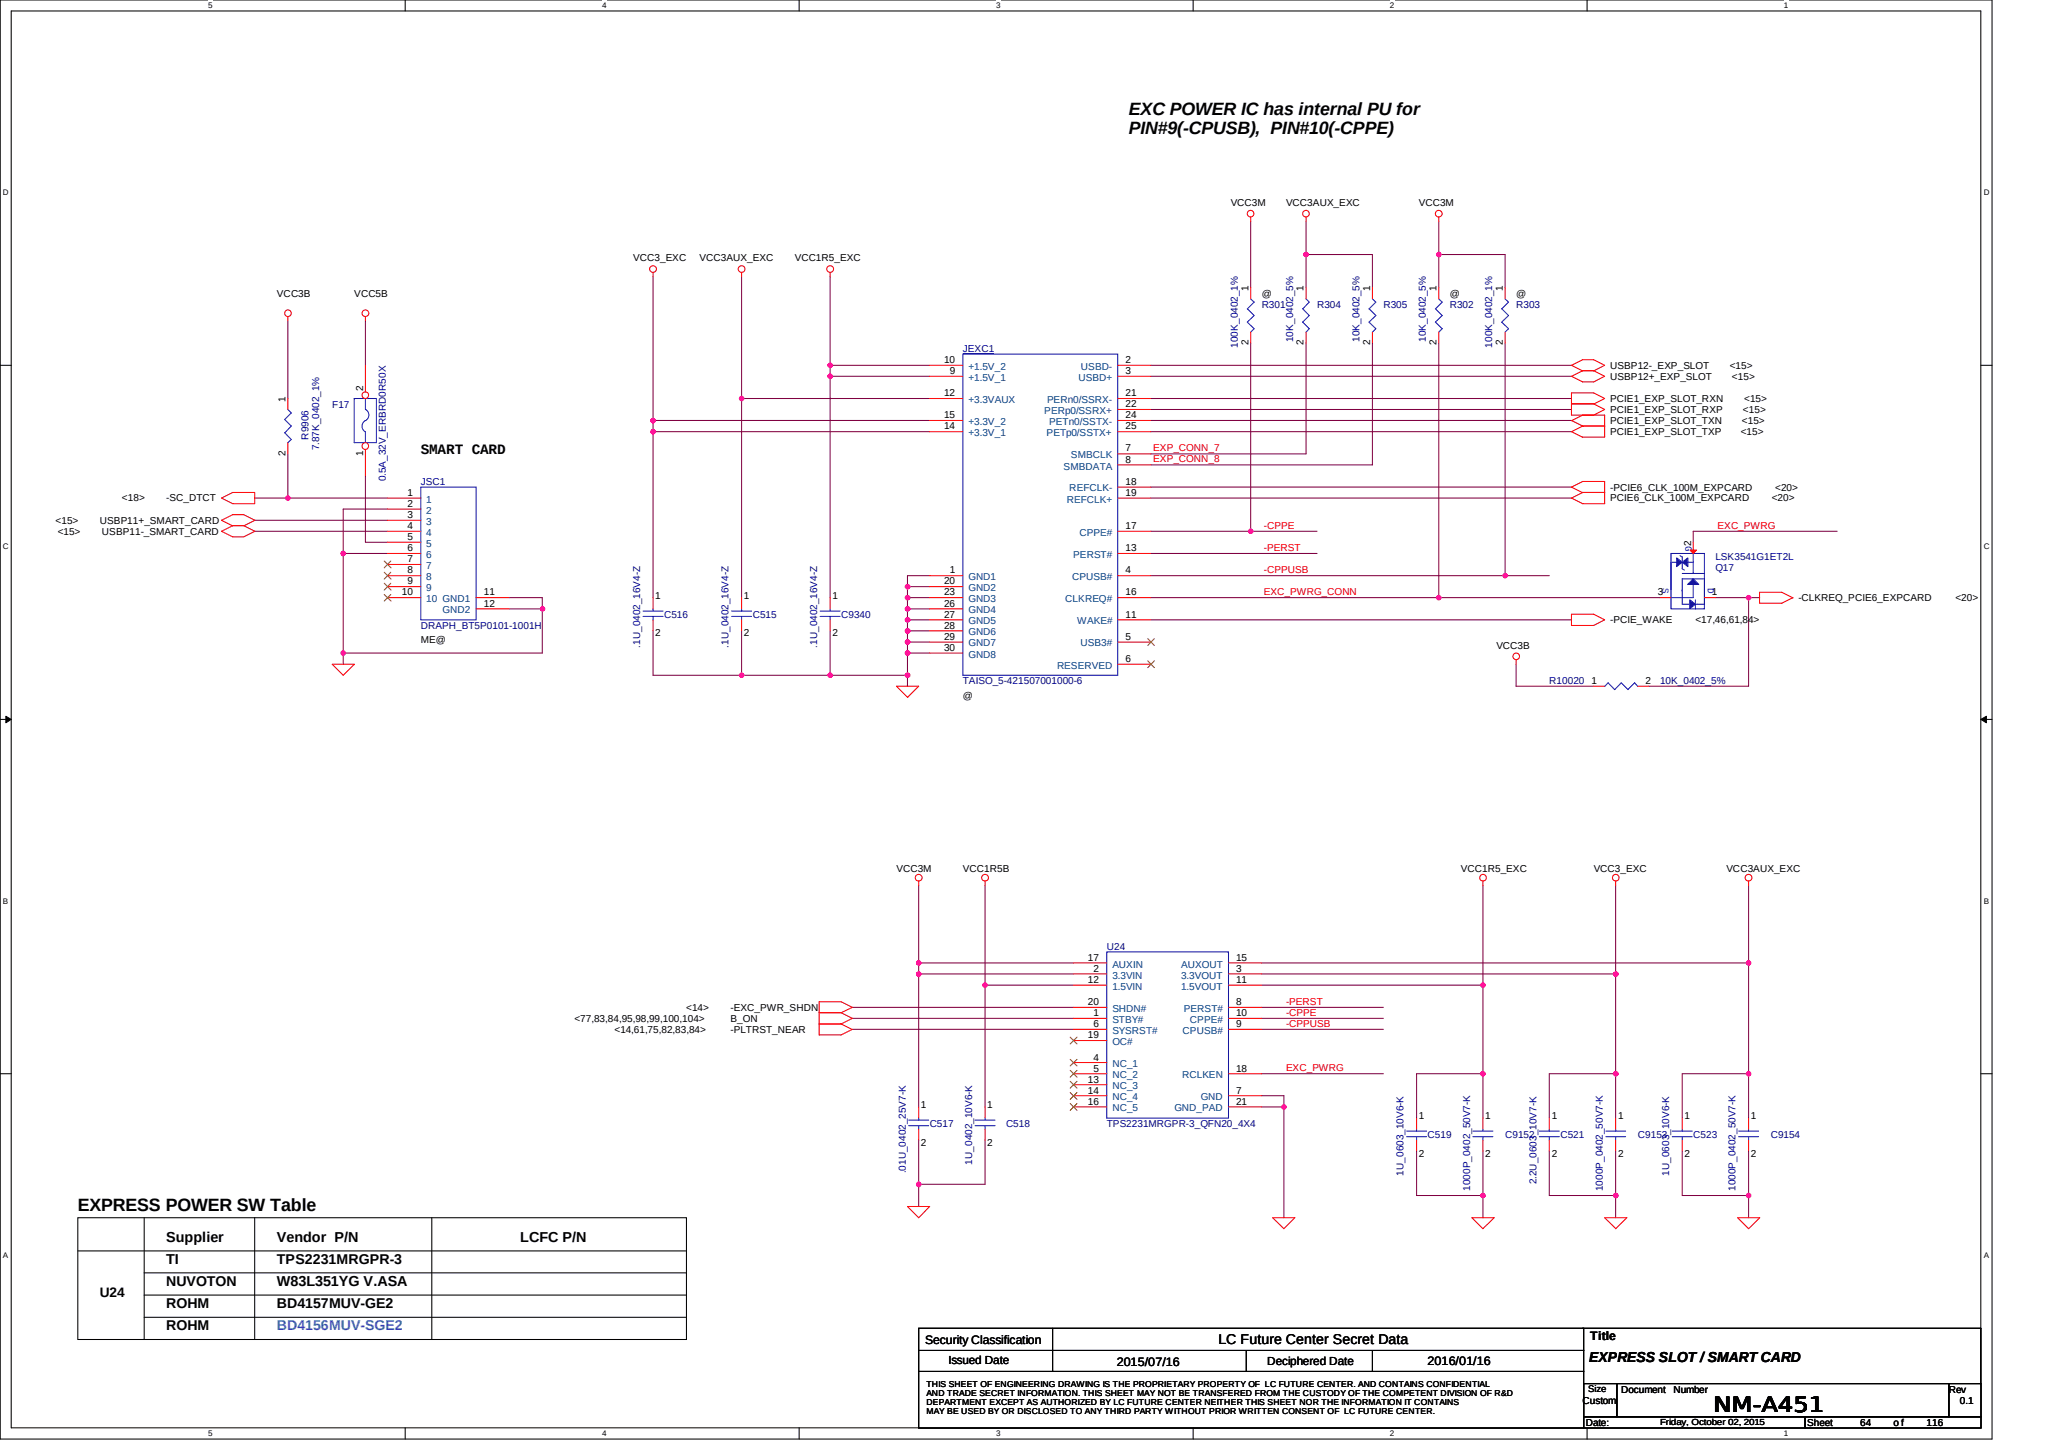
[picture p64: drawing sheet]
<svg xmlns="http://www.w3.org/2000/svg" width="297mm" height="210mm" viewBox="0 0 297 210" stroke-linecap="round" stroke-linejoin="round" font-family="sans-serif">
<defs><g id="words">
<text font-size="3" x="247.8" y="204.1">NM-A451</text>
<g font-size="2.6">
<text x="163.3" y="16.7">EXC POWER IC has internal PU for</text>
<text x="163.3" y="19.3">PIN#9(-CPUSB), PIN#10(-CPPE)</text>
<text x="11.3" y="175.1">EXPRESS POWER SW Table</text>
</g>
<g font-size="2.1">
<text x="60.9" y="65.6">SMART CARD</text>
<text x="24" y="179.5">Supplier</text>
<text x="40" y="179.5">Vendor P/N</text>
<text x="75.2" y="179.5">LCFC P/N</text>
<text x="24" y="182.7">TI</text>
<text x="40" y="185.9">W83L351YG V.ASA</text>
<text x="229.8" y="196.9">EXPRESS SLOT / SMART CARD</text>
</g>
<g font-size="2">
<text x="24" y="185.8">NUVOTON</text>
<text x="40" y="182.7">TPS2231MRGPR-3</text>
<text x="14.4" y="187.4">U24</text>
<text x="24" y="189.1">ROHM</text>
<text x="40" y="189.1">BD4157MUV-GE2</text>
<text x="24" y="192.2">ROHM</text>
<text x="176.2" y="194.3">LC Future Center Secret Data</text>
</g>
<text font-size="2" fill="#0080ff" x="40" y="192.2">BD4156MUV-SGE2</text>
<g font-size="1.8">
<text x="133.8" y="194.2">Security Classification</text>
<text x="161.5" y="197.5">2015/07/16</text>
<text x="206.4" y="197.3">2016/01/16</text>
<text x="230" y="193.8">Title</text>
</g>
<g font-size="1.7">
<text x="137.2" y="197.2">Issued Date</text>
<text x="183.3" y="197.4">Deciphered Date</text>
</g>
<g font-size="1.4">
<text x="178" y="29.8">VCC3M</text>
<text x="186" y="29.8">VCC3AUX_EXC</text>
<text x="205.2" y="29.8">VCC3M</text>
<text x="91.5" y="37.8">VCC3_EXC</text>
<text x="101.2" y="37.8">VCC3AUX_EXC</text>
<text x="114.9" y="37.8">VCC1R5_EXC</text>
<text x="40" y="42.9">VCC3B</text>
<text x="51.2" y="42.9">VCC5B</text>
<text x="180.6" y="42.1" transform="rotate(-90 180.6 42.1)">1</text>
<text x="182.5" y="42.9">@</text>
<text x="188.5" y="42.1" transform="rotate(-90 188.5 42.1)">1</text>
<text x="198.2" y="42.1" transform="rotate(-90 198.2 42.1)">1</text>
<text x="207.8" y="42.1" transform="rotate(-90 207.8 42.1)">1</text>
<text x="209.7" y="42.9">@</text>
<text x="217.3" y="42.1" transform="rotate(-90 217.3 42.1)">1</text>
<text x="219.3" y="42.9">@</text>
<text x="136.5" y="52.5">10</text>
<text x="162.8" y="52.5">2</text>
<text x="180.6" y="49.9" transform="rotate(-90 180.6 49.9)">2</text>
<text x="188.5" y="49.9" transform="rotate(-90 188.5 49.9)">2</text>
<text x="198.2" y="49.9" transform="rotate(-90 198.2 49.9)">2</text>
<text x="207.8" y="49.9" transform="rotate(-90 207.8 49.9)">2</text>
<text x="217.3" y="49.9" transform="rotate(-90 217.3 49.9)">2</text>
<text x="232.9" y="53.3">USBP12-_EXP_SLOT</text>
<text x="250.2" y="53.3">&lt;15&gt;</text>
<text x="41.3" y="58.1" transform="rotate(-90 41.3 58.1)">1</text>
<text x="52.5" y="56.5" transform="rotate(-90 52.5 56.5)">2</text>
<text x="136.5" y="57.3">12</text>
<text x="137.3" y="54.1">9</text>
<text x="162.8" y="54.1">3</text>
<text x="162.8" y="57.3">21</text>
<text x="162.8" y="58.9">22</text>
<text x="232.9" y="54.9">USBP12+_EXP_SLOT</text>
<text x="232.9" y="58.1">PCIE1_EXP_SLOT_RXN</text>
<text x="232.9" y="59.7">PCIE1_EXP_SLOT_RXP</text>
<text x="250.5" y="54.9">&lt;15&gt;</text>
<text x="252.1" y="59.7">&lt;15&gt;</text>
<text x="252.2" y="58.1">&lt;15&gt;</text>
<text x="41.3" y="65.9" transform="rotate(-90 41.3 65.9)">2</text>
<text x="52.5" y="65.9" transform="rotate(-90 52.5 65.9)">1</text>
<text x="136.5" y="62.1">14</text>
<text x="136.5" y="60.5">15</text>
<text x="162.8" y="65.3">7</text>
<text x="162.8" y="60.5">24</text>
<text x="162.8" y="62.1">25</text>
<text x="232.9" y="61.3">PCIE1_EXP_SLOT_TXN</text>
<text x="232.9" y="62.9">PCIE1_EXP_SLOT_TXP</text>
<text x="251.7" y="62.9">&lt;15&gt;</text>
<text x="251.9" y="61.3">&lt;15&gt;</text>
<text x="58.9" y="71.7">1</text>
<text x="162.8" y="66.9">8</text>
<text x="162.8" y="70.1">18</text>
<text x="162.8" y="71.7">19</text>
<text x="232.9" y="70.9">-PCIE6_CLK_100M_EXPCARD</text>
<text x="256.7" y="70.9">&lt;20&gt;</text>
<text x="8" y="75.7">&lt;15&gt;</text>
<text x="8.4" y="77.3">&lt;15&gt;</text>
<text x="14.4" y="75.7">USBP11+_SMART_CARD</text>
<text x="14.7" y="77.3">USBP11-_SMART_CARD</text>
<text x="17.6" y="72.5">&lt;18&gt;</text>
<text x="24" y="72.5">-SC_DTCT</text>
<text x="58.9" y="73.3">2</text>
<text x="58.9" y="74.9">3</text>
<text x="58.9" y="76.5">4</text>
<text x="162.8" y="76.5">17</text>
<text x="232.9" y="72.5">PCIE6_CLK_100M_EXPCARD</text>
<text x="256.2" y="72.5">&lt;20&gt;</text>
<text x="58.9" y="78.1">5</text>
<text x="58.9" y="79.7">6</text>
<text x="58.9" y="81.3">7</text>
<text x="58.9" y="82.9">8</text>
<text x="137.3" y="82.9">1</text>
<text x="162.8" y="82.9">4</text>
<text x="162.8" y="79.7">13</text>
<text x="244.5" y="78.9" transform="rotate(-90 244.5 78.9)">2</text>
<text x="58.1" y="86.1">10</text>
<text x="58.9" y="84.5">9</text>
<text x="70" y="86.1">11</text>
<text x="70" y="87.7">12</text>
<text x="94.8" y="86.6">1</text>
<text x="107.6" y="86.6">1</text>
<text x="120.4" y="86.6">1</text>
<text x="136.5" y="84.5">20</text>
<text x="136.5" y="86.1">23</text>
<text x="136.5" y="87.7">26</text>
<text x="136.5" y="89.3">27</text>
<text x="162.8" y="89.3">11</text>
<text x="162.8" y="86.1">16</text>
<text x="239.7" y="86.1">3</text>
<text x="247.6" y="86.1">1</text>
<text x="260.1" y="86.9">-CLKREQ_PCIE6_EXPCARD</text>
<text x="282.8" y="86.9">&lt;20&gt;</text>
<text x="60.9" y="93">ME@</text>
<text x="94.8" y="92">2</text>
<text x="107.6" y="92">2</text>
<text x="120.4" y="92">2</text>
<text x="136.5" y="90.9">28</text>
<text x="136.5" y="92.5">29</text>
<text x="136.5" y="94.1">30</text>
<text x="162.8" y="92.5">5</text>
<text x="162.8" y="95.7">6</text>
<text x="216.4" y="93.8">VCC3B</text>
<text x="232.9" y="90.1">-PCIE_WAKE</text>
<text x="245.2" y="90.1">&lt;17,46,61,84&gt;</text>
<text x="139.2" y="101">@</text>
<text x="230.2" y="98.9">1</text>
<text x="238" y="98.9">2</text>
<text x="129.6" y="126.1">VCC3M</text>
<text x="139.2" y="126.1">VCC1R5B</text>
<text x="211.2" y="126.1">VCC1R5_EXC</text>
<text x="230.5" y="126.1">VCC3_EXC</text>
<text x="249.7" y="126.1">VCC3AUX_EXC</text>
<text x="157.3" y="142.1">12</text>
<text x="157.3" y="138.9">17</text>
<text x="158.1" y="140.5">2</text>
<text x="178.8" y="140.5">3</text>
<text x="178.8" y="142.1">11</text>
<text x="178.8" y="138.9">15</text>
<text x="83.1" y="147.7">&lt;77,83,84,95,98,99,100,104&gt;</text>
<text x="88.9" y="149.3">&lt;14,61,75,82,83,84&gt;</text>
<text x="99.2" y="146.1">&lt;14&gt;</text>
<text x="105.7" y="147.7">B_ON</text>
<text x="105.7" y="146.1">-EXC_PWR_SHDN</text>
<text x="105.7" y="149.3">-PLTRST_NEAR</text>
<text x="157.3" y="145.3">20</text>
<text x="158.1" y="146.9">1</text>
<text x="158.1" y="148.5">6</text>
<text x="178.8" y="145.3">8</text>
<text x="178.8" y="148.5">9</text>
<text x="178.8" y="146.9">10</text>
<text x="157.3" y="150.1">19</text>
<text x="158.1" y="153.3">4</text>
<text x="158.1" y="154.9">5</text>
<text x="178.8" y="154.9">18</text>
<text x="133.2" y="160.2">1</text>
<text x="142.8" y="160.2">1</text>
<text x="157.3" y="156.5">13</text>
<text x="157.3" y="158.1">14</text>
<text x="157.3" y="159.7">16</text>
<text x="178.8" y="158.1">7</text>
<text x="178.8" y="159.7">21</text>
<text x="205.2" y="161.8">1</text>
<text x="214.8" y="161.8">1</text>
<text x="224.4" y="161.8">1</text>
<text x="234" y="161.8">1</text>
<text x="243.6" y="161.8">1</text>
<text x="253.2" y="161.8">1</text>
<text x="133.2" y="165.6">2</text>
<text x="142.8" y="165.6">2</text>
<text x="205.2" y="167.2">2</text>
<text x="214.8" y="167.2">2</text>
<text x="224.4" y="167.2">2</text>
<text x="234" y="167.2">2</text>
<text x="243.6" y="167.2">2</text>
<text x="253.2" y="167.2">2</text>
<text x="228.8" y="202.9">Custom</text>
<text x="229.7" y="201.3">Size</text>
<text x="234.5" y="201.3">Document</text>
<text x="242" y="201.3">Number</text>
<text x="281.8" y="201.3">Rev</text>
<text x="283.4" y="202.9">0.1</text>
<text x="229.3" y="206.1">Date:</text>
<text x="261.3" y="206.1">Sheet</text>
<text x="269" y="206.1">64</text>
<text x="273.8" y="206.1">o f</text>
<text x="278.6" y="206.1">116</text>
</g>
<g font-size="1.4" fill="#000080">
<text x="182.5" y="44.5">R301</text>
<text x="190.5" y="44.5">R304</text>
<text x="200.1" y="44.5">R305</text>
<text x="209.7" y="44.5">R302</text>
<text x="219.3" y="44.5">R303</text>
<text x="139.2" y="50.9">JEXC1</text>
<text x="179" y="50.2" transform="rotate(-90 179 50.2)">100K_0402_1%</text>
<text x="187" y="49.4" transform="rotate(-90 187 49.4)">10K_0402_5%</text>
<text x="196.6" y="49.4" transform="rotate(-90 196.6 49.4)">10K_0402_5%</text>
<text x="206.2" y="49.4" transform="rotate(-90 206.2 49.4)">10K_0402_5%</text>
<text x="215.8" y="50.2" transform="rotate(-90 215.8 50.2)">100K_0402_1%</text>
<text x="48" y="58.9">F17</text>
<text x="44.6" y="63.5" transform="rotate(-90 44.6 63.5)">R9906</text>
<text x="46.2" y="65.1" transform="rotate(-90 46.2 65.1)">7.87K_0402_1%</text>
<text x="55.8" y="69.6" transform="rotate(-90 55.8 69.6)">0.5A_32V_ERBRD0R50X</text>
<text x="60.9" y="70.1">JSC1</text>
<text x="248.1" y="82.6">Q17</text>
<text x="248.1" y="81">LSK3541G1ET2L</text>
<text x="96.1" y="89.3">C516</text>
<text x="108.9" y="89.3">C515</text>
<text x="121.6" y="89.3">C9340</text>
<text x="60.9" y="90.9">DRAPH_BT5P0101-1001H</text>
<text x="92.6" y="93.6" transform="rotate(-90 92.6 93.6)">.1U_0402_16V4-Z</text>
<text x="105.4" y="93.6" transform="rotate(-90 105.4 93.6)">.1U_0402_16V4-Z</text>
<text x="118.2" y="93.6" transform="rotate(-90 118.2 93.6)">.1U_0402_16V4-Z</text>
<text x="139.2" y="98.9">TAISO_5-421507001000-6</text>
<text x="224" y="98.9">R10020</text>
<text x="240.1" y="98.9">10K_0402_5%</text>
<text x="160.1" y="137.3">U24</text>
<text x="134.4" y="162.9">C517</text>
<text x="145.5" y="162.9">C518</text>
<text x="160.1" y="162.9">TPS2231MRGPR-3_QFN20_4X4</text>
<text x="206.4" y="164.5">C519</text>
<text x="217.7" y="164.5">C9152</text>
<text x="225.7" y="164.5">C521</text>
<text x="236.9" y="164.5">C9153</text>
<text x="244.9" y="164.5">C523</text>
<text x="256.1" y="164.5">C9154</text>
<text x="131" y="169.6" transform="rotate(-90 131 169.6)">.01U_0402_25V7-K</text>
<text x="140.6" y="168.3" transform="rotate(-90 140.6 168.3)">1U_0402_10V6-K</text>
<text x="203" y="169.9" transform="rotate(-90 203 169.9)">1U_0603_10V6-K</text>
<text x="212.6" y="172.2" transform="rotate(-90 212.6 172.2)">1000P_0402_50V7-K</text>
<text x="222.2" y="171.2" transform="rotate(-90 222.2 171.2)">2.2U_0603_10V7-K</text>
<text x="231.8" y="172.2" transform="rotate(-90 231.8 172.2)">1000P_0402_50V7-K</text>
<text x="241.4" y="169.9" transform="rotate(-90 241.4 169.9)">1U_0603_10V6-K</text>
<text x="251" y="172.2" transform="rotate(-90 251 172.2)">1000P_0402_50V7-K</text>
</g>
<g font-size="1.4" fill="#004080">
<text x="140.1" y="53.4">+1.5V_2</text>
<text x="156.3" y="53.4">USBD-</text>
<text x="140.1" y="55">+1.5V_1</text>
<text x="140.1" y="58.2">+3.3VAUX</text>
<text x="151" y="59.9">PERp0/SSRX+</text>
<text x="151.4" y="58.2">PERn0/SSRX-</text>
<text x="156" y="55">USBD+</text>
<text x="140.1" y="63.1">+3.3V_1</text>
<text x="140.1" y="61.5">+3.3V_2</text>
<text x="151.3" y="63.1">PETp0/SSTX+</text>
<text x="151.7" y="61.5">PETn0/SSTX-</text>
<text x="153.8" y="67.9">SMBDATA</text>
<text x="154.6" y="71">REFCLK-</text>
<text x="154.9" y="66.3">SMBCLK</text>
<text x="61.6" y="72.7">1</text>
<text x="61.6" y="74.3">2</text>
<text x="61.6" y="75.8">3</text>
<text x="61.6" y="77.5">4</text>
<text x="154.3" y="72.7">REFCLK+</text>
<text x="156.1" y="77.5">CPPE#</text>
<text x="61.6" y="79.1">5</text>
<text x="61.6" y="80.6">6</text>
<text x="61.6" y="82.3">7</text>
<text x="61.6" y="83.9">8</text>
<text x="140.1" y="83.9">GND1</text>
<text x="155" y="83.9">CPUSB#</text>
<text x="155.2" y="80.6">PERST#</text>
<text x="61.6" y="85.4">9</text>
<text x="61.6" y="87.1">10 GND1</text>
<text x="64" y="88.7">GND2</text>
<text x="140.1" y="85.4">GND2</text>
<text x="140.1" y="87.1">GND3</text>
<text x="140.1" y="88.7">GND4</text>
<text x="154.1" y="87.1">CLKREQ#</text>
<text x="140.1" y="90.3">GND5</text>
<text x="140.1" y="91.9">GND6</text>
<text x="140.1" y="93.5">GND7</text>
<text x="140.1" y="95.1">GND8</text>
<text x="155.8" y="90.3">WAKE#</text>
<text x="156.2" y="93.5">USB3#</text>
<text x="152.9" y="96.7">RESERVED</text>
<text x="160.9" y="141.5">3.3VIN</text>
<text x="160.9" y="143.1">1.5VIN</text>
<text x="160.9" y="139.9">AUXIN</text>
<text x="170.8" y="141.5">3.3VOUT</text>
<text x="170.8" y="143.1">1.5VOUT</text>
<text x="170.8" y="139.9">AUXOUT</text>
<text x="160.9" y="147.9">STBY#</text>
<text x="160.9" y="149.5">SYSRST#</text>
<text x="160.9" y="146.3">SHDN#</text>
<text x="171" y="149.5">CPUSB#</text>
<text x="171.2" y="146.3">PERST#</text>
<text x="172.1" y="147.9">CPPE#</text>
<text x="160.9" y="154.3">NC_1</text>
<text x="160.9" y="155.9">NC_2</text>
<text x="160.9" y="151.1">OC#</text>
<text x="171" y="155.9">RCLKEN</text>
<text x="160.9" y="157.5">NC_3</text>
<text x="160.9" y="159.1">NC_4</text>
<text x="160.9" y="160.7">NC_5</text>
<text x="169.8" y="160.7">GND_PAD</text>
<text x="173.6" y="159.1">GND</text>
</g>
<g font-size="1.4" fill="#f00">
<text x="166.8" y="65.2">EXP_CONN_7</text>
<text x="166.8" y="66.8">EXP_CONN_8</text>
<text x="182.8" y="76.5">-CPPE</text>
<text x="248.4" y="76.4">EXC_PWRG</text>
<text x="182.8" y="79.7">-PERST</text>
<text x="182.8" y="82.9">-CPPUSB</text>
<text x="182.8" y="86">EXC_PWRG_CONN</text>
<text x="186" y="146.9">-CPPE</text>
<text x="186" y="148.5">-CPPUSB</text>
<text x="186" y="145.3">-PERST</text>
<text x="186" y="154.8">EXC_PWRG</text>
</g>
<g font-size="1.3" fill="#00f">
<text x="243.8" y="78.9" transform="rotate(90 243.8 78.9)">G</text>
<text x="240.4" y="84.9" transform="rotate(90 240.4 84.9)">S</text>
<text x="247" y="84.9" transform="rotate(90 247 84.9)">D</text>
</g>
<text font-size="1.3" x="240.1" y="206">Friday, October 02, 2015</text>
<g font-size="1.2">
<text x="30.1" y="1.2">5</text>
<text x="87.1" y="1.2">4</text>
<text x="144" y="1.2">3</text>
<text x="201" y="1.2">2</text>
<text x="258" y="1.2">1</text>
<text x=".4" y="28.2">D</text>
<text x="286.9" y="28.2">D</text>
<text x=".4" y="79.4">C</text>
<text x="286.9" y="79.4">C</text>
<text x=".4" y="130.6">B</text>
<text x="286.9" y="130.6">B</text>
<text x=".4" y="181.8">A</text>
<text x="286.9" y="181.8">A</text>
<text x="134" y="200.5">THIS SHEET OF ENGINEERING DRAWING IS THE PROPRIETARY PROPERTY OF LC FUTURE CENTER. AND CONTAINS CONFIDENTIAL</text>
<text x="134" y="201.8">AND TRADE SECRET INFORMATION. THIS SHEET MAY NOT BE TRANSFERED FROM THE CUSTODY OF THE COMPETENT DIVISION OF R&amp;D</text>
<text x="134" y="203.1">DEPARTMENT EXCEPT AS AUTHORIZED BY LC FUTURE CENTER NEITHER THIS SHEET NOR THE INFORMATION IT CONTAINS</text>
<text x="30.1" y="207.6">5</text>
<text x="87.1" y="207.6">4</text>
<text x="134" y="204.4">MAY BE USED BY OR DISCLOSED TO ANY THIRD PARTY WITHOUT PRIOR WRITTEN CONSENT OF LC FUTURE CENTER.</text>
<text x="144" y="207.6">3</text>
<text x="201" y="207.6">2</text>
<text x="258" y="207.6">1</text>
</g>
</g></defs>
<path d="M0 0h288.1v208h-288.1zM1.6 1.6h284.9v204.8h-284.9z" fill="none" stroke="#000" stroke-width=".15"/>
<g fill="#fff">
<path d="M30.1 .1h.7v1.3h-.7z" fill-rule="evenodd"/>
<path d="M30.1 206.6h.7v1.3h-.7z" fill-rule="evenodd"/>
</g>
<path d="M58.6 0v1.6M58.6 206.4v1.6" fill="none" stroke="#000" stroke-width=".15"/>
<g fill="#fff">
<path d="M87.1 .1h.6v1.3h-.6z" fill-rule="evenodd"/>
<path d="M87.1 206.6h.6v1.3h-.6z" fill-rule="evenodd"/>
</g>
<path d="M115.6 0v1.6M115.6 206.4v1.6" fill="none" stroke="#000" stroke-width=".15"/>
<g fill="#fff">
<path d="M144 .1h.7v1.3h-.7z" fill-rule="evenodd"/>
<path d="M144 206.6h.7v1.3h-.7z" fill-rule="evenodd"/>
</g>
<path d="M172.5 0v1.6M172.5 206.4v1.6" fill="none" stroke="#000" stroke-width=".15"/>
<g fill="#fff">
<path d="M201 .1h.6v1.3h-.6z" fill-rule="evenodd"/>
<path d="M201 206.6h.6v1.3h-.6z" fill-rule="evenodd"/>
</g>
<path d="M229.5 0v1.6M229.5 206.4v1.6" fill="none" stroke="#000" stroke-width=".15"/>
<g fill="#fff">
<path d="M258 .1h.6v1.3h-.6z" fill-rule="evenodd"/>
<path d="M258 206.6h.6v1.3h-.6z" fill-rule="evenodd"/>
<path d="M.4 27.2h.9v1.3h-.9z" fill-rule="evenodd"/>
<path d="M286.9 27.2h.8v1.3h-.8z" fill-rule="evenodd"/>
<path d="M.4 78.4h.9v1.3h-.9z" fill-rule="evenodd"/>
<path d="M286.9 78.4h.8v1.3h-.8z" fill-rule="evenodd"/>
</g>
<path d="M0 52.8h1.6M286.5 52.8h1.6" fill="none" stroke="#000" stroke-width=".15"/>
<g fill="#fff">
<path d="M.4 129.6h.8v1.3h-.8z" fill-rule="evenodd"/>
<path d="M286.9 129.6h.8v1.3h-.8z" fill-rule="evenodd"/>
</g>
<path d="M0 104h1.6M286.5 104h1.6" fill="none" stroke="#000" stroke-width=".15"/>
<path d="M.8 103.5l.8 .5-.8 .5zM286.5 104l.8-.5v1z" fill="#000"/>
<path d="M.8 103.5l.8 .5-.8 .5zM286.5 104l.8-.5v1z" fill="none" stroke="#000" stroke-width=".14"/>
<g fill="#fff">
<path d="M.4 180.8h.8v1.3h-.8z" fill-rule="evenodd"/>
<path d="M286.9 180.8h.8v1.3h-.8z" fill-rule="evenodd"/>
</g>
<path d="M0 155.2h1.6M286.5 155.2h1.6M11.3 176h88v17.6h-88zM20.8 176v17.6M36.8 176v17.6M62.4 176v17.6M11.3 180.8h87.9M20.8 184h78.4M20.8 187.2h78.4M20.8 190.4h78.4" fill="none" stroke="#000" stroke-width=".15"/>
<path d="M224 155.2h9.6M243.3 155.2v6.4M132.9 164.8v6.4h9.6M243.3 172.8h9.6" fill="none" stroke="#800040" stroke-width=".15"/>
<circle cx="132.8" cy="171.2" r=".33" fill="#f0f"/>
<circle cx="132.8" cy="171.2" r=".33" fill="none" stroke="#f0f" stroke-width=".15"/>
<path d="M252.9 139.2v16h-9.6M204.9 155.2v6.4M214.5 142.4v12.8M233.6 155.2v6.4" fill="none" stroke="#800040" stroke-width=".15"/>
<circle cx="233.7" cy="155.2" r=".32" fill="#f0f"/>
<circle cx="233.7" cy="155.2" r=".32" fill="none" stroke="#f0f" stroke-width=".15"/>
<path d="M233.6 140.8v14.4M252.9 155.2v6.4M224 172.8h9.6" fill="none" stroke="#800040" stroke-width=".15"/>
<circle cx="252.9" cy="155.2" r=".32" fill="#f0f"/>
<circle cx="252.9" cy="155.2" r=".32" fill="none" stroke="#f0f" stroke-width=".15"/>
<path d="M132.9 140.8v19.2M142.5 142.4v17.6M224 155.2v6.4M243.3 166.4v6.4M252.9 166.4v9.6" fill="none" stroke="#800040" stroke-width=".15"/>
<circle cx="252.9" cy="172.8" r=".32" fill="#f0f"/>
<circle cx="252.9" cy="172.8" r=".32" fill="none" stroke="#f0f" stroke-width=".15"/>
<path d="M214.5 155.2v6.4M224 166.4v6.4" fill="none" stroke="#800040" stroke-width=".15"/>
<circle cx="214.5" cy="155.2" r=".32" fill="#f0f"/>
<circle cx="214.5" cy="155.2" r=".32" fill="none" stroke="#f0f" stroke-width=".15"/>
<path d="M204.9 166.4v6.4h9.6M233.6 166.4v6.4" fill="none" stroke="#800040" stroke-width=".15"/>
<circle cx="233.7" cy="172.8" r=".32" fill="#f0f"/>
<circle cx="233.7" cy="172.8" r=".32" fill="none" stroke="#f0f" stroke-width=".15"/>
<path d="M132.9 171.2v3.2M142.5 164.8v6.4M214.5 166.4v6.4M233.6 172.8v3.2" fill="none" stroke="#800040" stroke-width=".15"/>
<circle cx="214.5" cy="172.8" r=".32" fill="#f0f"/>
<circle cx="214.5" cy="172.8" r=".32" fill="none" stroke="#f0f" stroke-width=".15"/>
<path d="M123.3 147.2h32M123.3 148.8h32M123.3 145.6h32M132.9 140.8h22.4M182.5 147.2h17.6M182.5 148.8h17.6M204.9 155.2h9.6M214.5 172.8v3.2" fill="none" stroke="#800040" stroke-width=".15"/>
<circle cx="132.9" cy="140.8" r=".32" fill="#f0f"/>
<circle cx="132.9" cy="140.8" r=".32" fill="none" stroke="#f0f" stroke-width=".15"/>
<path d="M155.3 139.2h-22.4v1.6" fill="none" stroke="#800040" stroke-width=".15"/>
<circle cx="132.9" cy="139.2" r=".32" fill="#f0f"/>
<circle cx="132.9" cy="139.2" r=".32" fill="none" stroke="#f0f" stroke-width=".15"/>
<path d="M132.9 128v11.2M142.5 142.4h12.8" fill="none" stroke="#800040" stroke-width=".15"/>
<circle cx="142.5" cy="142.4" r=".32" fill="#f0f"/>
<circle cx="142.5" cy="142.4" r=".32" fill="none" stroke="#f0f" stroke-width=".15"/>
<path d="M142.5 128v14.4M182.5 145.6h17.6M182.5 155.2h17.6M182.5 158.4h3.2v17.6" fill="none" stroke="#800040" stroke-width=".15"/>
<circle cx="185.7" cy="160" r=".32" fill="#f0f"/>
<circle cx="185.7" cy="160" r=".32" fill="none" stroke="#f0f" stroke-width=".15"/>
<path d="M214.5 128v14.4h-32M182.5 160h3.2" fill="none" stroke="#800040" stroke-width=".15"/>
<circle cx="214.5" cy="142.4" r=".32" fill="#f0f"/>
<circle cx="214.5" cy="142.4" r=".32" fill="none" stroke="#f0f" stroke-width=".15"/>
<path d="M182.5 140.8h51.1" fill="none" stroke="#800040" stroke-width=".15"/>
<circle cx="233.7" cy="140.8" r=".32" fill="#f0f"/>
<circle cx="233.7" cy="140.8" r=".32" fill="none" stroke="#f0f" stroke-width=".15"/>
<path d="M182.5 139.2h70.4M233.6 128v12.8" fill="none" stroke="#800040" stroke-width=".15"/>
<circle cx="252.9" cy="139.2" r=".32" fill="#f0f"/>
<circle cx="252.9" cy="139.2" r=".32" fill="none" stroke="#f0f" stroke-width=".15"/>
<path d="M36.8 75.2h19.3M36.8 76.8h19.3M36.8 72h4.8M252.9 128v11.2" fill="none" stroke="#800040" stroke-width=".15"/>
<circle cx="41.6" cy="72" r=".32" fill="#f0f"/>
<circle cx="41.6" cy="72" r=".32" fill="none" stroke="#f0f" stroke-width=".15"/>
<path d="M56.1 73.6h-6.5v6.4" fill="none" stroke="#800040" stroke-width=".15"/>
<circle cx="49.6" cy="80" r=".32" fill="#f0f"/>
<circle cx="49.6" cy="80" r=".32" fill="none" stroke="#f0f" stroke-width=".15"/>
<path d="M52.8 46.4v6.4M52.8 68.8v9.6h3.3M49.6 94.4h28.8" fill="none" stroke="#800040" stroke-width=".15"/>
<circle cx="49.6" cy="94.4" r=".32" fill="#f0f"/>
<circle cx="49.6" cy="94.4" r=".32" fill="none" stroke="#f0f" stroke-width=".15"/>
<path d="M56.1 80h-6.5v14.4M73.6 86.4h4.8v8M73.6 88h4.8" fill="none" stroke="#800040" stroke-width=".15"/>
<circle cx="78.5" cy="88" r=".32" fill="#f0f"/>
<circle cx="78.5" cy="88" r=".32" fill="none" stroke="#f0f" stroke-width=".15"/>
<path d="M166.4 54.4h60.9M166.4 52.8h60.9M166.4 57.6h60.9M166.4 59.2h60.9M166.4 60.8h60.9M166.4 62.4h60.9M131.2 84.8h3.2M134.4 94.4h-3.2v3.2M134.4 83.2h-3.2v3.2" fill="none" stroke="#800040" stroke-width=".15"/>
<circle cx="131.3" cy="84.8" r=".33" fill="#f0f"/>
<circle cx="131.3" cy="84.8" r=".33" fill="none" stroke="#f0f" stroke-width=".15"/>
<circle cx="131.3" cy="86.4" r=".33" fill="#f0f"/>
<circle cx="131.3" cy="86.4" r=".33" fill="none" stroke="#f0f" stroke-width=".15"/>
<path d="M131.2 88h3.2M134.4 86.4h-3.2v3.2" fill="none" stroke="#800040" stroke-width=".15"/>
<circle cx="131.3" cy="88" r=".33" fill="#f0f"/>
<circle cx="131.3" cy="88" r=".33" fill="none" stroke="#f0f" stroke-width=".15"/>
<path d="M131.2 89.6h3.2" fill="none" stroke="#800040" stroke-width=".15"/>
<circle cx="131.3" cy="89.6" r=".33" fill="#f0f"/>
<circle cx="131.3" cy="89.6" r=".33" fill="none" stroke="#f0f" stroke-width=".15"/>
<path d="M131.2 89.6v3.2M131.2 91.2h3.2" fill="none" stroke="#800040" stroke-width=".15"/>
<circle cx="131.2" cy="91.2" r=".34" fill="#f0f"/>
<circle cx="131.2" cy="91.2" r=".34" fill="none" stroke="#f0f" stroke-width=".15"/>
<circle cx="131.3" cy="92.8" r=".33" fill="#f0f"/>
<circle cx="131.3" cy="92.8" r=".33" fill="none" stroke="#f0f" stroke-width=".15"/>
<path d="M134.4 92.8h-3.2v1.6" fill="none" stroke="#800040" stroke-width=".15"/>
<circle cx="131.3" cy="94.4" r=".33" fill="#f0f"/>
<circle cx="131.3" cy="94.4" r=".33" fill="none" stroke="#f0f" stroke-width=".15"/>
<path d="M188.9 36.8v4.8M188.9 49.6v16h-22.5M198.5 49.6v17.6h-32.1M166.4 70.4h60.9M166.4 72h60.9" fill="none" stroke="#800040" stroke-width=".15"/>
<circle cx="188.9" cy="36.8" r=".33" fill="#f0f"/>
<circle cx="188.9" cy="36.8" r=".33" fill="none" stroke="#f0f" stroke-width=".15"/>
<path d="M180.9 32v9.6M188.9 32v4.8h9.6v4.8M180.9 49.6v27.2h-14.5" fill="none" stroke="#800040" stroke-width=".15"/>
<circle cx="180.9" cy="76.8" r=".32" fill="#f0f"/>
<circle cx="180.9" cy="76.8" r=".32" fill="none" stroke="#f0f" stroke-width=".15"/>
<path d="M217.7 36.8h-9.6v4.8M180.9 76.8h9.6M166.4 80h24.1M166.4 83.2h51.3M166.4 86.4h41.7M248.1 86.4h4.8" fill="none" stroke="#800040" stroke-width=".15"/>
<circle cx="208.1" cy="36.8" r=".32" fill="#f0f"/>
<circle cx="208.1" cy="36.8" r=".32" fill="none" stroke="#f0f" stroke-width=".15"/>
<path d="M208.1 32v4.8M217.7 36.8v4.8M208.1 49.6v36.8h32" fill="none" stroke="#800040" stroke-width=".15"/>
<circle cx="208.1" cy="86.4" r=".32" fill="#f0f"/>
<circle cx="208.1" cy="86.4" r=".32" fill="none" stroke="#f0f" stroke-width=".15"/>
<path d="M217.7 49.6v33.6" fill="none" stroke="#800040" stroke-width=".15"/>
<circle cx="217.7" cy="83.2" r=".32" fill="#f0f"/>
<circle cx="217.7" cy="83.2" r=".32" fill="none" stroke="#f0f" stroke-width=".15"/>
<path d="M134.4 52.8h-14.3v1.6h14.3M265.7 76.8h-20.8v1.6M166.4 89.6h60.9M217.7 83.2h6.3" fill="none" stroke="#800040" stroke-width=".15"/>
<circle cx="120" cy="54.4" r=".32" fill="#f0f"/>
<circle cx="120" cy="54.4" r=".32" fill="none" stroke="#f0f" stroke-width=".15"/>
<circle cx="120" cy="52.8" r=".32" fill="#f0f"/>
<circle cx="120" cy="52.8" r=".32" fill="none" stroke="#f0f" stroke-width=".15"/>
<path d="M120.1 40v12.8M120.1 54.4v32M120.1 91.2v6.4h11.1" fill="none" stroke="#800040" stroke-width=".15"/>
<circle cx="131.3" cy="97.6" r=".33" fill="#f0f"/>
<circle cx="131.3" cy="97.6" r=".33" fill="none" stroke="#f0f" stroke-width=".15"/>
<path d="M107.2 40v17.6M131.2 97.6v1.6" fill="none" stroke="#800040" stroke-width=".15"/>
<circle cx="107.2" cy="57.6" r=".32" fill="#f0f"/>
<circle cx="107.2" cy="57.6" r=".32" fill="none" stroke="#f0f" stroke-width=".15"/>
<path d="M107.2 57.6h27.2M107.2 91.2v6.4h12.9" fill="none" stroke="#800040" stroke-width=".15"/>
<circle cx="107.2" cy="97.6" r=".32" fill="#f0f"/>
<circle cx="107.2" cy="97.6" r=".32" fill="none" stroke="#f0f" stroke-width=".15"/>
<circle cx="120" cy="97.6" r=".32" fill="#f0f"/>
<circle cx="120" cy="97.6" r=".32" fill="none" stroke="#f0f" stroke-width=".15"/>
<path d="M94.4 40v20.8M107.2 57.6v28.8" fill="none" stroke="#800040" stroke-width=".15"/>
<circle cx="94.4" cy="60.8" r=".32" fill="#f0f"/>
<circle cx="94.4" cy="60.8" r=".32" fill="none" stroke="#f0f" stroke-width=".15"/>
<path d="M94.4 62.4h40M134.4 60.8h-40v25.6M94.4 91.2v6.4h12.8" fill="none" stroke="#800040" stroke-width=".15"/>
<circle cx="94.4" cy="62.4" r=".32" fill="#f0f"/>
<circle cx="94.4" cy="62.4" r=".32" fill="none" stroke="#f0f" stroke-width=".15"/>
<path d="M41.6 46.4v11.2M41.6 65.6v6.4h14.5M49.6 94.4v1.6M254.5 86.4h-1.6v12.8" fill="none" stroke="#800040" stroke-width=".15"/>
<circle cx="252.9" cy="86.4" r=".32" fill="#f0f"/>
<circle cx="252.9" cy="86.4" r=".32" fill="none" stroke="#f0f" stroke-width=".15"/>
<path d="M219.3 96v3.2h11.2M238.4 99.2h14.5" fill="none" stroke="#800040" stroke-width=".15"/>
<g fill="none" stroke="#f00" stroke-width=".15">
<path d="M94.4 39.4v.6M107.2 39.4v.6M120.1 39.4v.6M180.9 31.4v.6M188.9 31.4v.6M208.1 31.4v.6M41.6 45.8v.6M52.8 45.8v.6M134.4 52.8h4.8M134.4 54.4h4.8M134.4 57.6h4.8M161.6 52.8h4.8"/>
<path d="M161.6 54.4h4.8M161.6 57.6h4.8M161.6 59.2h4.8M198.5 41.6v1.6M198.5 48v1.6M227.3 58.4h3.2l1.6 .8-1.6 .8M228.8 52h1.7l1.6 .8-1.6 .8M228.8 53.6h1.7l1.6 .8-1.6 .8h-1.7M228.9 52l-1.6 .8 1.6 .8M228.9 53.6l-1.6 .8 1.6 .8M230.5 58.4l1.6-.8-1.6-.8h-3.2v3.2h4.8v3.2h-3.3M32 76.8l1.7-.8h1.5l1.7 .8-1.7 .8h-1.5z"/>
<path d="M32 72l1.7-.8h3.1v1.6h-3.1zM33.7 76l-1.7-.8 1.7-.8h1.5l1.7 .8-1.7 .8M134.4 62.4h4.8M134.4 60.8h4.8M161.6 65.6h4.8M161.6 67.2h4.8M161.6 62.4h4.8M161.6 60.8h4.8M161.6 76.8h4.8M161.6 70.4h4.8M161.6 72h4.8M227.3 60.8l1.6 .8-1.6 .8 1.6 .8"/>
<path d="M228.8 71.2h3.3M228.8 69.6h3.3v3.2h-3.3M228.8 61.6h3.3M228.9 60l-1.6 .8M228.9 69.6l-1.6 .8 1.6 .8M228.9 71.2l-1.6 .8 1.6 .8M51.2 96h-3.2l1.6 1.6 1.7-1.6M120.1 86.4v1.6M120.1 89.6v1.6M134.4 83.2h4.8M134.4 92.8h4.8M134.4 89.6h4.8"/>
<path d="M134.4 86.4h4.8M134.4 84.8h4.8M134.4 88h4.8M134.4 91.2h4.8M134.4 94.4h4.8M161.6 96h4.8M161.6 83.2h4.8M161.6 92.8h4.8M161.6 89.6h4.8M161.6 80h4.8M161.6 86.4h4.8M219.3 95.4v.6"/>
<path d="M227.3 88.8h3.2l1.6 .8-1.6 .8h-3.2zM230.5 99.2h1.6M236.9 99.2h1.5M259.3 86.4l-1.6 .8h-3.2v-1.6h3.2l1.6 .8M131.2 100.8l1.7-1.6h-3.3l1.7 1.6M132.9 127.4v.6M142.5 127.4v.6M155.3 139.2h4.8M177.7 139.2h4.8M214.5 127.4v.6M233.6 127.4v.6M252.9 127.4v.6"/>
<path d="M118.5 146.4h3.1M118.5 148h3.1M121.6 146.4l1.7 .8-1.7 .8M121.6 146.4l1.7-.8-1.7-.8h-3.1v4.8h3.1l1.7-.8M121.6 148l1.7 .8M155.3 147.2h4.8M155.3 140.8h4.8M155.3 153.6h4.8M155.3 155.2h4.8M155.3 148.8h4.8M155.3 158.4h4.8M155.3 145.6h4.8"/>
<path d="M155.3 142.4h4.8M155.3 156.8h4.8M155.3 150.4h4.8M177.7 147.2h4.8M177.7 140.8h4.8M177.7 155.2h4.8M177.7 148.8h4.8M177.7 158.4h4.8M177.7 145.6h4.8M177.7 142.4h4.8M131.2 174.4h3.2l-1.5 1.6zM132.9 160v1.6"/>
<path d="M132.9 163.2v1.6M142.5 160v1.6M142.5 163.2v1.6M155.3 160h4.8M177.7 160h4.8M184 176h3.3l-1.6 1.6zM204.9 161.6v1.6M204.9 164.8v1.6M212.9 176h3.2l-1.6 1.6zM224 161.6v1.6M224 164.8v1.6M233.6 177.6l1.7-1.6h-3.2l1.6 1.6"/>
<path d="M243.3 161.6v1.6M243.3 164.8v1.6M252.9 161.6v1.6M252.9 164.8v1.6M254.5 176h-3.2l1.6 1.6 1.6-1.6"/>
<circle cx="94.4" cy="38.9" r=".49"/>
<circle cx="107.3" cy="38.9" r=".48"/>
<circle cx="120.1" cy="38.9" r=".49"/>
<circle cx="180.8" cy="30.9" r=".48"/>
<circle cx="188.9" cy="30.9" r=".48"/>
<circle cx="208.1" cy="30.9" r=".49"/>
<circle cx="41.6" cy="45.3" r=".48"/>
<circle cx="52.9" cy="45.3" r=".49"/>
<circle cx="219.3" cy="94.9" r=".48"/>
<circle cx="132.9" cy="126.9" r=".49"/>
<circle cx="142.5" cy="126.9" r=".48"/>
<circle cx="214.5" cy="126.9" r=".48"/>
<circle cx="233.7" cy="126.9" r=".48"/>
<circle cx="252.9" cy="126.9" r=".49"/>
</g>
<path d="M132.9 192h96.1v3.2h-96.1zM132.9 195.2h96.1v3.1h-96.1zM132.9 198.3h96.1v8.1h-96.1zM152.2 192v6.3M180.2 195.2v3.1M198.5 195.2v3.1M228.8 192h57.7v8M229 200h4.8v4.8h-4.8zM229 204.8h32.1v1.6h-32.1zM233.8 200h48v4.8h-48zM261 204.8h25.5v1.6h-25.5zM281.8 200h4.7v4.8h-4.7z" fill="none" stroke="#000" stroke-width=".15"/>
<g fill="none" stroke="#00f" stroke-width=".15">
<path d="M139.2 51.2h22.4v46.4h-22.4zM198 44.6l1 1-1 1 1 .9-.5 .5M198.5 43.2l.5 .5-1 1M118.6 89.1h2.9M118.6 88.3h2.9M120.1 88v.3M120.1 89.1v.5M232.1 99.2l.5-.5 .9 1 1-1 .9 1M236.9 99.2l-.5-.5-1 1M160.1 137.6h17.6v24h-17.6zM131.4 162.7h2.9M131.4 161.9h2.9"/>
<path d="M132.9 161.6v.3M132.9 162.7v.5M141 162.7h2.9M141 161.9h2.9M142.5 161.6v.3M142.5 162.7v.5M203.4 164.3h2.9M203.4 163.5h2.9M204.9 163.2v.3M204.9 164.3v.5M222.6 164.3h2.9M222.6 163.5h2.9"/>
<path d="M224 163.2v.3M224 164.3v.5M241.8 164.3h2.9M241.8 163.5h2.9M243.3 163.2v.3M243.3 164.3v.5M251.4 164.3h2.9M251.4 163.5h2.9M252.9 163.2v.3M252.9 164.3v.5"/>
</g>
<g fill="none" stroke="#804000" stroke-width=".14">
<path d="M166 92.3l.9 1M166 95.5l.9 1M166.9 92.3l-.9 1M166.9 95.5l-.9 1M154.8 153.1l1 1M154.8 154.7l1 1M154.8 156.3l1 1M154.8 157.9l1 1M154.8 159.5l1 1M154.8 149.9l1 1M155.8 153.1l-1 1M155.8 154.7l-1 1"/>
<path d="M155.8 156.3l-1 1M155.8 157.9l-1 1M155.8 159.5l-1 1M155.8 149.9l-1 1"/>
</g>
<path d="M139.2 51.1h4.5" fill="none" stroke="#000080" stroke-width=".14"/>
<path d="M244.9 83.7l.8 .8h-1.6z" fill="#00f"/>
<path d="M244.9 83.7l.8 .8h-1.6z" fill="none" stroke="#00f" stroke-width=".15"/>
<path d="M244.4 86.7l.8 .6-.8 .7z" fill="#00f"/>
<path d="M243 80.3l.3 .2v1.7l.3 .2M243.3 82.9h3.2M244.4 86.7l.8 .6-.8 .7zM244.4 87.3h-1.1v-3.6h3.2v3.6h-1.3M244.9 84.5v1.9h-1.6M245.2 86.7v1.3" fill="none" stroke="#00f" stroke-width=".15"/>
<path d="M242.5 80.6l.8 .7-.8 .6z" fill="#00f"/>
<path d="M242.5 80.6l.8 .7-.8 .6z" fill="none" stroke="#00f" stroke-width=".15"/>
<path d="M243.3 81.3l.8-.7v1.3z" fill="#00f"/>
<path d="M241.7 80h4.8v8h-4.8zM241.7 86.4h1.6M242.5 81.3h-.8v4M243.3 81.3l.8-.7v1.3zM244.1 81.3h.8M244.9 80v2.9" fill="none" stroke="#00f" stroke-width=".15"/>
<path d="M244.4 79.5h1l-.5 .5z" fill="#f00"/>
<path d="M180.9 41.6v1.6M180.9 48v1.6M208.1 41.6v1.6M208.1 48v1.6M244.4 79.5h1l-.5 .5zM244.9 78.4v1.6M107.2 86.4v1.6M107.2 89.6v1.6M240.1 86.4h1.6M246.5 86.4h1.6" fill="none" stroke="#f00" stroke-width=".15"/>
<path d="M51.2 57.6h3.2v6.4h-3.2zM52.8 57.6v1.6a.91 .91 0 0 1 0 1.6M180.4 44.6l1 1-1 1 1 .9-.5 .5M180.9 43.2l.5 .5-1 1M207.6 44.6l1 1-1 1 1 .9-.5 .5M208.1 43.2l.5 .5-1 1M52.8 60.8a.94 .94 0 0 0 0 1.6M52.8 62.4v1.6M105.8 89.1h2.9M105.8 88.3h2.9M107.2 88v.3M107.2 89.1v.5" fill="none" stroke="#00f" stroke-width=".15"/>
<circle cx="52.8" cy="57.1" r=".48" fill="#fff"/>
<g fill="none" stroke="#f00" stroke-width=".15">
<path d="M52.8 52.8v3.9"/>
<circle cx="52.8" cy="57.1" r=".48"/>
</g>
<circle cx="52.8" cy="64.5" r=".48" fill="#fff"/>
<g fill="none" stroke="#f00" stroke-width=".15">
<path d="M41.6 57.6v1.6M188.9 41.6v1.6M188.9 48v1.6M217.7 41.6v1.6M217.7 48v1.6M41.6 64v1.6M52.8 64.9v3.9M56.1 72h4.8M56.1 73.6h4.8M56.1 75.2h4.8M56.1 76.8h4.8M56.1 78.4h4.8"/>
<path d="M56.1 86.4h4.8M56.1 80h4.8M56.1 81.6h4.8M56.1 83.2h4.8M56.1 84.8h4.8M68.8 86.4h4.8M68.8 88h4.8M94.4 86.4v1.6M94.4 89.6v1.6M214.5 161.6v1.6M214.5 164.8v1.6M233.6 161.6v1.6"/>
<path d="M233.6 164.8v1.6"/>
<circle cx="52.8" cy="64.5" r=".48"/>
</g>
<g fill="none" stroke="#00f" stroke-width=".15">
<path d="M41.6 59.2l.5 .5-.9 .9 .9 1-.9 1M188.4 44.6l.9 1-.9 1 .9 .9-.4 .5M188.9 43.2l.4 .5-.9 1M217.2 44.6l1 1-1 1 1 .9-.5 .5M217.7 43.2l.5 .5-1 1M41.2 62.5l.9 1-.5 .5M60.9 70.4h8v19.2h-8zM93 89.1h2.9M93 88.3h2.9M94.4 88v.3M94.4 89.1v.5M213 164.3h2.9"/>
<path d="M213 163.5h2.9M214.5 163.2v.3M214.5 164.3v.5M232.2 164.3h2.9M232.2 163.5h2.9M233.6 163.2v.3M233.6 164.3v.5"/>
</g>
<path d="M55.6 81.1l1 1M55.6 82.7l1 1M55.6 84.3l1 1M55.6 85.9l1 1M56.5 81.1l-.9 1M56.5 82.7l-.9 1M56.5 84.3l-.9 1M56.5 85.9l-.9 1" fill="none" stroke="#804000" stroke-width=".14"/>
<circle cx="132.8" cy="171.2" r=".33" fill="#f0f"/>
<circle cx="132.8" cy="171.2" r=".33" fill="none" stroke="#f0f" stroke-width=".15"/>
<circle cx="233.7" cy="155.2" r=".32" fill="#f0f"/>
<circle cx="233.7" cy="155.2" r=".32" fill="none" stroke="#f0f" stroke-width=".15"/>
<circle cx="252.9" cy="155.2" r=".32" fill="#f0f"/>
<circle cx="252.9" cy="155.2" r=".32" fill="none" stroke="#f0f" stroke-width=".15"/>
<circle cx="252.9" cy="172.8" r=".32" fill="#f0f"/>
<circle cx="252.9" cy="172.8" r=".32" fill="none" stroke="#f0f" stroke-width=".15"/>
<circle cx="214.5" cy="155.2" r=".32" fill="#f0f"/>
<circle cx="214.5" cy="155.2" r=".32" fill="none" stroke="#f0f" stroke-width=".15"/>
<circle cx="233.7" cy="172.8" r=".32" fill="#f0f"/>
<circle cx="233.7" cy="172.8" r=".32" fill="none" stroke="#f0f" stroke-width=".15"/>
<circle cx="214.5" cy="172.8" r=".32" fill="#f0f"/>
<circle cx="214.5" cy="172.8" r=".32" fill="none" stroke="#f0f" stroke-width=".15"/>
<circle cx="132.9" cy="140.8" r=".32" fill="#f0f"/>
<circle cx="132.9" cy="140.8" r=".32" fill="none" stroke="#f0f" stroke-width=".15"/>
<circle cx="132.9" cy="139.2" r=".32" fill="#f0f"/>
<circle cx="132.9" cy="139.2" r=".32" fill="none" stroke="#f0f" stroke-width=".15"/>
<circle cx="142.5" cy="142.4" r=".32" fill="#f0f"/>
<circle cx="142.5" cy="142.4" r=".32" fill="none" stroke="#f0f" stroke-width=".15"/>
<circle cx="185.7" cy="160" r=".32" fill="#f0f"/>
<circle cx="185.7" cy="160" r=".32" fill="none" stroke="#f0f" stroke-width=".15"/>
<circle cx="214.5" cy="142.4" r=".32" fill="#f0f"/>
<circle cx="214.5" cy="142.4" r=".32" fill="none" stroke="#f0f" stroke-width=".15"/>
<circle cx="233.7" cy="140.8" r=".32" fill="#f0f"/>
<circle cx="233.7" cy="140.8" r=".32" fill="none" stroke="#f0f" stroke-width=".15"/>
<circle cx="252.9" cy="139.2" r=".32" fill="#f0f"/>
<circle cx="252.9" cy="139.2" r=".32" fill="none" stroke="#f0f" stroke-width=".15"/>
<circle cx="41.6" cy="72" r=".32" fill="#f0f"/>
<circle cx="41.6" cy="72" r=".32" fill="none" stroke="#f0f" stroke-width=".15"/>
<circle cx="49.6" cy="80" r=".32" fill="#f0f"/>
<circle cx="49.6" cy="80" r=".32" fill="none" stroke="#f0f" stroke-width=".15"/>
<circle cx="49.6" cy="94.4" r=".32" fill="#f0f"/>
<circle cx="49.6" cy="94.4" r=".32" fill="none" stroke="#f0f" stroke-width=".15"/>
<circle cx="78.5" cy="88" r=".32" fill="#f0f"/>
<circle cx="78.5" cy="88" r=".32" fill="none" stroke="#f0f" stroke-width=".15"/>
<circle cx="131.3" cy="84.8" r=".33" fill="#f0f"/>
<circle cx="131.3" cy="84.8" r=".33" fill="none" stroke="#f0f" stroke-width=".15"/>
<circle cx="131.3" cy="86.4" r=".33" fill="#f0f"/>
<circle cx="131.3" cy="86.4" r=".33" fill="none" stroke="#f0f" stroke-width=".15"/>
<circle cx="131.3" cy="88" r=".33" fill="#f0f"/>
<circle cx="131.3" cy="88" r=".33" fill="none" stroke="#f0f" stroke-width=".15"/>
<circle cx="131.3" cy="89.6" r=".33" fill="#f0f"/>
<circle cx="131.3" cy="89.6" r=".33" fill="none" stroke="#f0f" stroke-width=".15"/>
<circle cx="131.2" cy="91.2" r=".34" fill="#f0f"/>
<circle cx="131.2" cy="91.2" r=".34" fill="none" stroke="#f0f" stroke-width=".15"/>
<circle cx="131.3" cy="92.8" r=".33" fill="#f0f"/>
<circle cx="131.3" cy="92.8" r=".33" fill="none" stroke="#f0f" stroke-width=".15"/>
<circle cx="131.3" cy="94.4" r=".33" fill="#f0f"/>
<circle cx="131.3" cy="94.4" r=".33" fill="none" stroke="#f0f" stroke-width=".15"/>
<circle cx="188.9" cy="36.8" r=".33" fill="#f0f"/>
<circle cx="188.9" cy="36.8" r=".33" fill="none" stroke="#f0f" stroke-width=".15"/>
<circle cx="180.9" cy="76.8" r=".32" fill="#f0f"/>
<circle cx="180.9" cy="76.8" r=".32" fill="none" stroke="#f0f" stroke-width=".15"/>
<circle cx="208.1" cy="36.8" r=".32" fill="#f0f"/>
<circle cx="208.1" cy="36.8" r=".32" fill="none" stroke="#f0f" stroke-width=".15"/>
<circle cx="208.1" cy="86.4" r=".32" fill="#f0f"/>
<circle cx="208.1" cy="86.4" r=".32" fill="none" stroke="#f0f" stroke-width=".15"/>
<circle cx="217.7" cy="83.2" r=".32" fill="#f0f"/>
<circle cx="217.7" cy="83.2" r=".32" fill="none" stroke="#f0f" stroke-width=".15"/>
<circle cx="120" cy="54.4" r=".32" fill="#f0f"/>
<circle cx="120" cy="54.4" r=".32" fill="none" stroke="#f0f" stroke-width=".15"/>
<circle cx="120" cy="52.8" r=".32" fill="#f0f"/>
<circle cx="120" cy="52.8" r=".32" fill="none" stroke="#f0f" stroke-width=".15"/>
<circle cx="131.3" cy="97.6" r=".33" fill="#f0f"/>
<circle cx="131.3" cy="97.6" r=".33" fill="none" stroke="#f0f" stroke-width=".15"/>
<circle cx="107.2" cy="57.6" r=".32" fill="#f0f"/>
<circle cx="107.2" cy="57.6" r=".32" fill="none" stroke="#f0f" stroke-width=".15"/>
<circle cx="107.2" cy="97.6" r=".32" fill="#f0f"/>
<circle cx="107.2" cy="97.6" r=".32" fill="none" stroke="#f0f" stroke-width=".15"/>
<circle cx="120" cy="97.6" r=".32" fill="#f0f"/>
<circle cx="120" cy="97.6" r=".32" fill="none" stroke="#f0f" stroke-width=".15"/>
<circle cx="94.4" cy="60.8" r=".32" fill="#f0f"/>
<circle cx="94.4" cy="60.8" r=".32" fill="none" stroke="#f0f" stroke-width=".15"/>
<circle cx="94.4" cy="62.4" r=".32" fill="#f0f"/>
<circle cx="94.4" cy="62.4" r=".32" fill="none" stroke="#f0f" stroke-width=".15"/>
<circle cx="252.9" cy="86.4" r=".32" fill="#f0f"/>
<circle cx="252.9" cy="86.4" r=".32" fill="none" stroke="#f0f" stroke-width=".15"/>
<use href="#words"/>
</svg>
